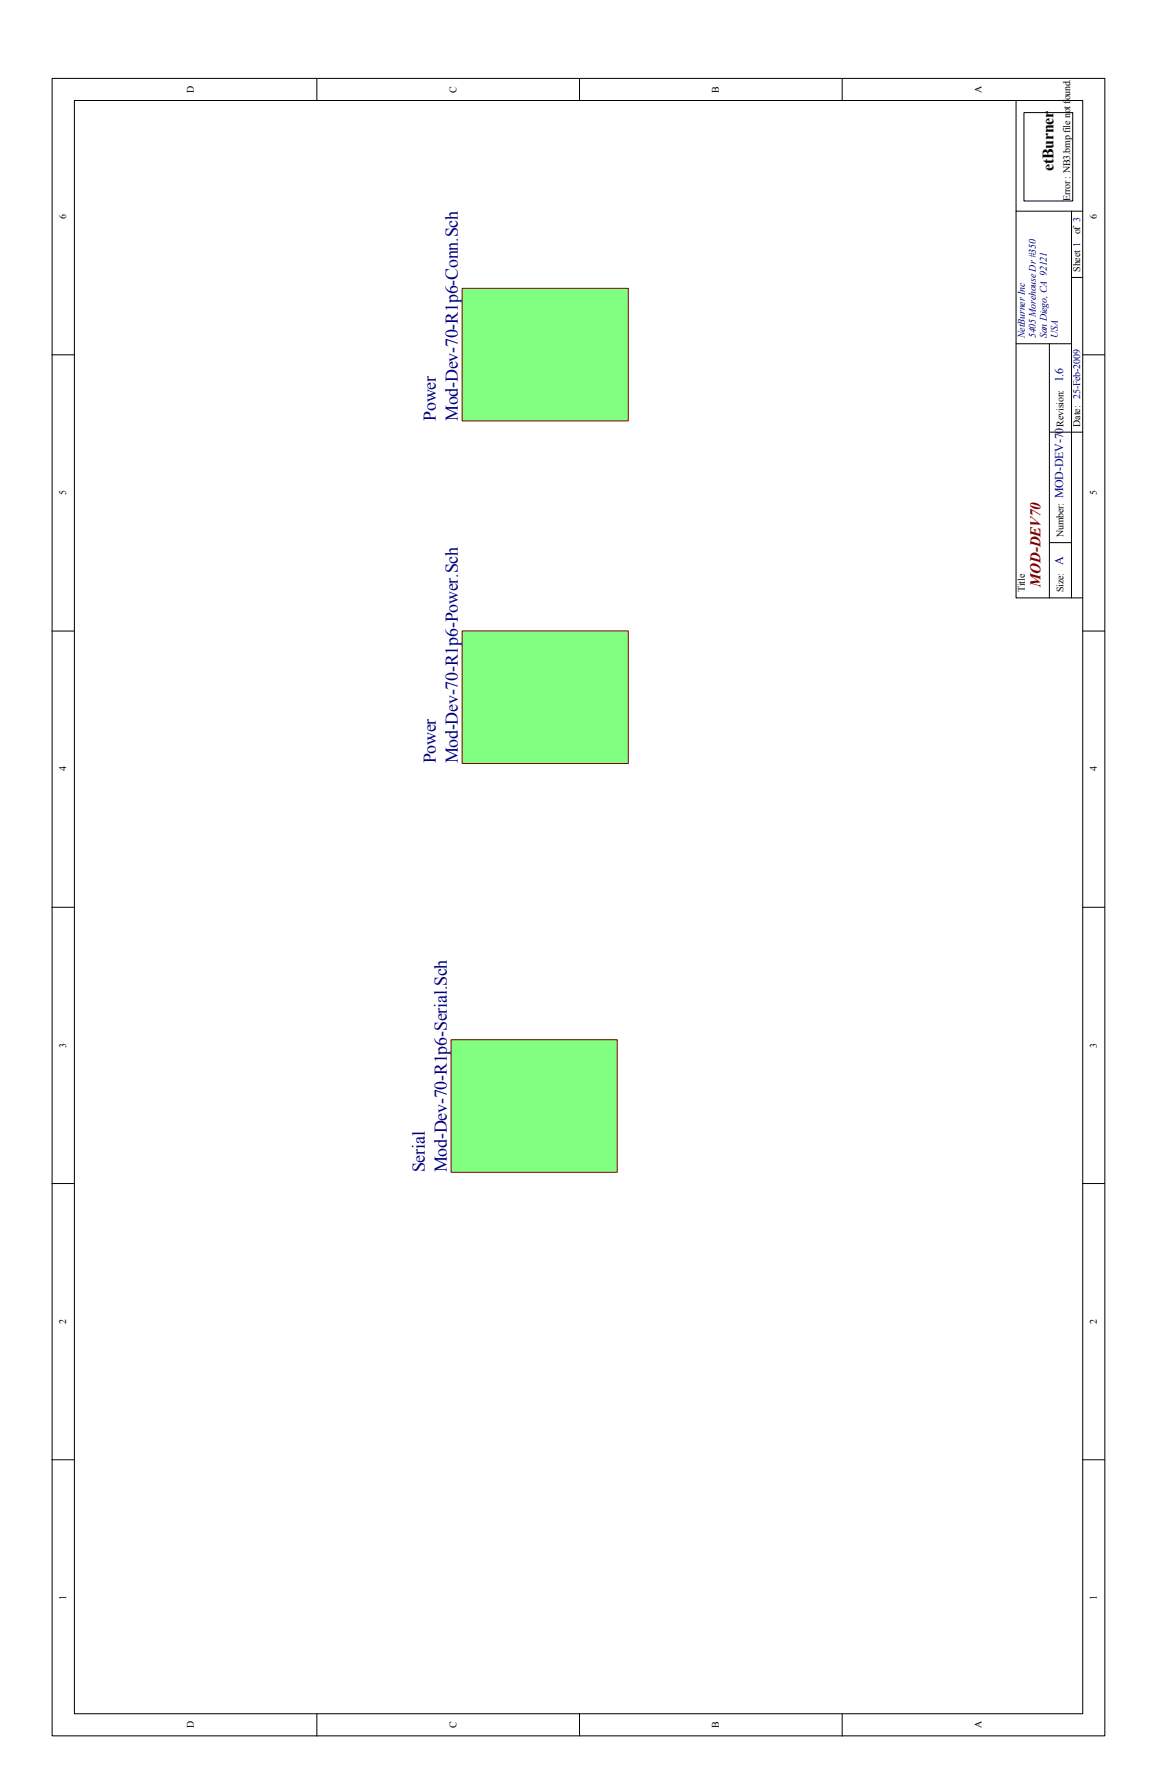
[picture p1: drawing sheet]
<svg xmlns="http://www.w3.org/2000/svg" width="279mm" height="432mm" viewBox="0 0 279 432" stroke-linecap="round" stroke-linejoin="round" font-family="sans-serif">
<defs><g id="words">
<g font-size="4.3" fill="#000080">
<text x="105.2" y="101.6" transform="rotate(-90 105.2 101.6)">Power</text>
<text x="110.5" y="101.6" transform="rotate(-90 110.5 101.6)">Mod-Dev-70-R1p6-Conn.Sch</text>
<text x="105.2" y="184.3" transform="rotate(-90 105.2 184.3)">Power</text>
<text x="110.5" y="184.3" transform="rotate(-90 110.5 184.3)">Mod-Dev-70-R1p6-Power.Sch</text>
<text x="102.5" y="283" transform="rotate(-90 102.5 283)">Serial</text>
<text x="107.8" y="283" transform="rotate(-90 107.8 283)">Mod-Dev-70-R1p6-Serial.Sch</text>
</g>
<text font-size="3.9" x="254.2" y="41.3" transform="rotate(-90 254.2 41.3)">etBurner</text>
<text font-size="3.6" fill="#800000" x="251.1" y="141.6" transform="rotate(-90 251.1 141.6)">MOD-DEV70</text>
<g font-size="2.9" fill="#000080">
<text x="256.5" y="92.3" transform="rotate(-90 256.5 92.3)">1.6</text>
<text x="256.5" y="120.3" transform="rotate(-90 256.5 120.3)">MOD-DEV-70</text>
<text x="256.5" y="136.3" transform="rotate(-90 256.5 136.3)">A</text>
</g>
<g font-size="2.4">
<text x="46.7" y="22.4" transform="rotate(-90 46.7 22.4)">D</text>
<text x="110.1" y="22.4" transform="rotate(-90 110.1 22.4)">C</text>
<text x="173.4" y="22.4" transform="rotate(-90 173.4 22.4)">B</text>
<text x="236.8" y="22.4" transform="rotate(-90 236.8 22.4)">A</text>
<text x="16" y="52.8" transform="rotate(-90 16 52.8)">6</text>
<text x="258.2" y="48.6" transform="rotate(-90 258.2 48.6)">Error : NB3.bmp file not found.</text>
<text x="264.6" y="52.8" transform="rotate(-90 264.6 52.8)">6</text>
<text x="260.6" y="56.6" transform="rotate(-90 260.6 56.6)">of 3</text>
<text x="260.6" y="65.6" transform="rotate(-90 260.6 65.6)">Sheet 1</text>
<text x="256.6" y="103" transform="rotate(-90 256.6 103)">Revision:</text>
<text x="260.6" y="103" transform="rotate(-90 260.6 103)">Date: 25-Feb-2009</text>
<text x="16" y="119.5" transform="rotate(-90 16 119.5)">5</text>
<text x="264.6" y="119.5" transform="rotate(-90 264.6 119.5)">5</text>
<text x="256.6" y="129.6" transform="rotate(-90 256.6 129.6)">Number:</text>
<text x="247.3" y="143" transform="rotate(-90 247.3 143)">Title</text>
<text x="256.6" y="143" transform="rotate(-90 256.6 143)">Size:</text>
<text x="16" y="186.1" transform="rotate(-90 16 186.1)">4</text>
<text x="264.6" y="186.1" transform="rotate(-90 264.6 186.1)">4</text>
<text x="16" y="252.9" transform="rotate(-90 16 252.9)">3</text>
<text x="264.6" y="252.9" transform="rotate(-90 264.6 252.9)">3</text>
<text x="16" y="319.5" transform="rotate(-90 16 319.5)">2</text>
<text x="264.6" y="319.5" transform="rotate(-90 264.6 319.5)">2</text>
<text x="16" y="386.2" transform="rotate(-90 16 386.2)">1</text>
<text x="264.6" y="386.2" transform="rotate(-90 264.6 386.2)">1</text>
<text x="46.7" y="417.1" transform="rotate(-90 46.7 417.1)">D</text>
<text x="110.1" y="417.1" transform="rotate(-90 110.1 417.1)">C</text>
<text x="173.4" y="417.1" transform="rotate(-90 173.4 417.1)">B</text>
<text x="236.8" y="417.1" transform="rotate(-90 236.8 417.1)">A</text>
</g>
<g font-size="2.4" fill="#000080">
<text x="247.3" y="81.6" transform="rotate(-90 247.3 81.6)">NetBurner Inc</text>
<text x="249.9" y="81.6" transform="rotate(-90 249.9 81.6)">5405 Morehouse Dr #350</text>
<text x="252.6" y="81.6" transform="rotate(-90 252.6 81.6)">San Diego, CA 92121</text>
<text x="255.3" y="81.6" transform="rotate(-90 255.3 81.6)">USA</text>
</g>
</g></defs>
<g fill="none" stroke="#000" stroke-width=".24">
<path d="M12.6 18.9h254v400.1h-254zM76.5 19v5.3M139.8 19v5.3M203.2 19v5.3M17.9 24.3h243.3v389.3h-243.3zM245.2 24.3v26.7h16M247.1 27.2h11.7v21.3h-11.7zM245.2 51v93.3h16M258.5 51v93.3M258.5 67h2.7M12.5 85.6h5.4M245.2 83h13.3"/>
<path d="M253.2 83v61.3M261.2 85.6h5.3M253.2 104.3h8M253.2 131h5.3M12.5 152.3h5.4M261.2 152.3h5.3M12.5 219h5.4M261.2 219h5.3M12.5 285.7h5.4M261.2 285.7h5.3M12.5 352.3h5.4M261.2 352.3h5.3"/>
<path d="M76.5 413.7v5.3M139.8 413.7v5.3M203.2 413.7v5.3"/>
</g>
<path d="M108.9 251h40v31.9h-40z" fill="#80ff80"/>
<path d="M108.8 251h40.1v32h-40.1z" fill="none" stroke="#800000" stroke-width=".24"/>
<path d="M111.5 152.3h40.1v31.9h-40.1z" fill="#80ff80"/>
<path d="M111.5 152.3h40.1v32h-40.1z" fill="none" stroke="#800000" stroke-width=".24"/>
<path d="M111.5 69.6h40.1v32h-40.1z" fill="#80ff80"/>
<path d="M111.5 69.6h40.1v32h-40.1z" fill="none" stroke="#800000" stroke-width=".24"/>
<use href="#words"/>
</svg>
